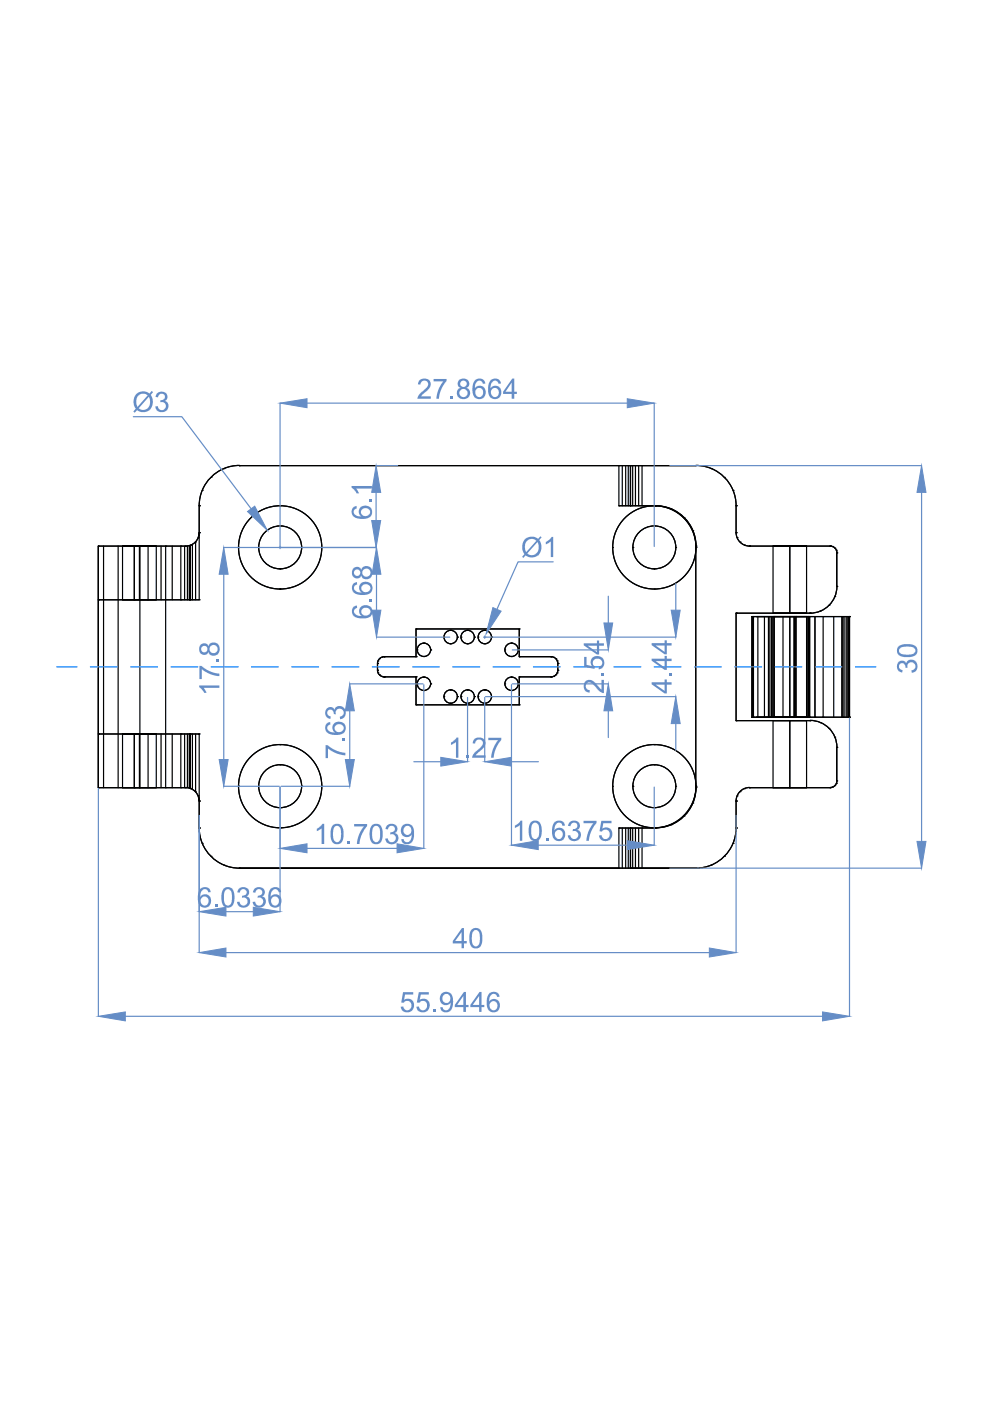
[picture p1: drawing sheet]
<svg xmlns="http://www.w3.org/2000/svg" width="210mm" height="297mm" viewBox="0 0 210 297" stroke-linecap="round" stroke-linejoin="round" font-family="sans-serif">
<g fill="none" stroke="#000" stroke-width=".25">
<path d="M159.4 130.7v21.4M159.5 130.7v21.4M159.6 130.7h-.2h20.6M159.6 130.7h3.3v21.4h-3.3zM159.6 130.7h.1M159.6 130.7v21.4M159.8 130.7h.1M159.8 130.7v21.4M160.7 130.7v21.4M162.1 130.7v21.4M162.9 130.7h1.3M162.9 130.7h.1"/>
<path d="M163.2 130.7v21.4M163.6 130.7v21.4M163.9 130.7v21.4M163.9 130.7h7.1zM164.2 130.7h4.2v21.4h-4.2zM164.2 130.7h.1M164.2 130.7v21.4M166 130.7v21.4M167.5 130.7h.1M167.5 130.7v21.4M168.4 130.7h.2v21.4h-.2M168.4 130.7h.1"/>
<path d="M168.4 130.7v21.4M168.5 130.7v21.4M168.6 130.7h.1M168.6 130.7h3.1M168.8 130.7h-8.5h14.2M168.8 130.7v21.4M168.8 130.7v21.4h-8.5h12.5M168.8 130.7h.1M171 130.7v21.4M171.3 130.7h.1M171.3 130.7v21.4M171.4 130.7v21.4"/>
<path d="M171.5 130.7v21.4M171.6 130.7v21.4M171.6 130.7h-.3v21.4M171.6 130.7l.1 21.4zM171.6 130.7h.1M171.7 130.7h.1M172.8 130.7v21.4h1.7v-21.4M172.8 130.7h.1M172.8 130.7v21.4M174.5 130.7h5.6v21.4h-5.6M174.5 130.7h.1M176.8 130.7v21.4"/>
<path d="M178.5 130.7v21.4M178.7 130.7h.1M178.7 130.7v21.4M179.1 130.7v21.4M179.6 130.7v21.4M179.9 130.7v21.4M180 130.7h.1M180.1 130.7h.1M180.1 130.7l-.1 21.4M180.1 130.7v21.4M159.6 152.1h-.2h.4M159.6 152.1h.1"/>
<path d="M159.8 152.1h20.3M159.8 152.1h.1M162.9 152.1h1.3M162.9 152.1h.1M163.9 152.1h7.1zM164.2 152.1h.1M167.5 152.1h.1M168.4 152.1h.1M168.6 152.1h.1M168.6 152.1h3.1M168.8 152.1h.1M171.3 152.1h.1"/>
<path d="M171.3 152h.3M171.6 152.1h.1M171.7 152.1h.1M172.8 152.1h.1M174.5 152.1h.1M178.7 152.1h.1M180 152.1h.1M180.1 152.1v-21.4v21.4M180.1 152.1h.1"/>
</g>
<g fill="none" stroke="#000" stroke-width=".25">
<path d="M47.5 99.4h.1M50.7 98.7h96.8h-13.8M50.7 98.7h.1M50.7 98.7h80.5M50.8 98.7a8.5 8.5 0 0 0-8.6 8.5M131.2 98.7v8.5h7.5M131.2 98.7h2.5v8.5M131.2 98.7h.1M131.9 98.7v8.5M132.7 98.7v8.5M133.2 98.7v8.5M133.7 98.7h.1"/>
<path d="M133.7 98.7v8.5M134.1 98.7v8.5M134.7 98.7v8.5M135.4 98.7v8.5M136.1 98.7v8.5h2.9M136.1 98.7h.1M147.5 98.7h.1M147.5 98.7a8.5 8.5 0 0 1 8.6 8.5M150.8 99.4h.1M20.9 115.8h14.2M20.9 115.8h7.6v11.4h-7.6M20.9 115.8v51.2z"/>
<path d="M20.9 115.8h.1M20.9 115.8v51.2M22 115.8v51.2M25 115.8v51.2M26 115.8h7.1zM26 115.8v11.4M28.5 115.8h10.9M28.5 115.8h.1M28.5 115.8v11.4M29.6 115.8h.1M29.6 115.8v11.4M29.7 115.8v51.2"/>
<path d="M31.4 115.8v11.4M33.1 115.8v11.4M34.1 115.8v11.4M35.1 115.8h.1M36.5 115.8v11.4M38.3 115.8h.1M38.3 115.8v11.4M39.1 115.8v11.4M39.4 115.8h-4.3v51.2h4.3M39.4 115.8h.1M39.7 115.7v11.5M40.1 115.7v11.5"/>
<path d="M40.2 115.7l-.8 .1M40.2 115.7h.1M40.2 115.7v11.5M40.4 115.6v11.6M40.5 115.6h.1M40.8 115.4v11.8M41.4 114.9h.1M41.5 114.9v12.3M42 114h.1M42.2 112.9a2.86 2.86 0 0 1-2.8 2.9M42.2 112.9v14.3h-2v-11.5a2.81 2.81 0 0 0 2-2.8zM42.2 112.9h.1"/>
<path d="M42.2 107.2h.1M42.2 107.2v5.7M42.9 104h.1M44.7 101.2h.1M50.6 116.1h.1M54.8 116.1h.1M59.4 107.2h.1M59.4 111.5h.1M64 116.1h.1M68.2 116.1h.1M129.9 116.1h.1M131.2 107.2h2.5"/>
<path d="M131.2 107.2h.1M133.7 107.2h2.4M133.7 107.2h.1M134.1 116.1h.1M136.1 107.2h.1M138.7 107.2h.1M138.7 111.5h.1M138.7 107.2h.3M139 107.2h.1M139 107.2a8.5 8.5 0 0 1 8.6 8.6M142.3 107.9h.1M143.2 116.1h.1"/>
<path d="M145 109.7h.1M146.9 112.5h.1M147.5 115.8h.1M147.5 115.8v51.2M147.5 116.1h.1M153.6 101.2h.1M155.4 104h.1M156.1 112.9a2.86 2.86 0 0 0 2.8 2.9M156.1 107.2h.1M156.1 112.9h.1M156.1 107.2v5.7M156.3 114h.1"/>
<path d="M156.9 114.9h.1M157.8 115.6h.1M158.9 115.8h.1M158.9 115.8h17.1M163.9 115.8h7.1zM163.9 115.8v14.2M167.5 115.8h.1M167.5 115.8v14.2M171 115.8v14.2M176 115.8h.1M176 115.8a1.42 1.42 0 0 1 1.4 1.4M176.5 115.9h.1"/>
<path d="M177 116.2h.1M177.3 116.7h.1M177.4 117.2v7.1v-7.1M177.4 117.2h.1M20.9 127.2h.1M20.9 127.2h21.3M26 127.2h7.1zM28.5 127.2h9.8M28.5 127.2h.1M29.6 127.2h.1M38.3 127.2h1.9M38.3 127.2h.1"/>
<path d="M40.2 127.2h.1M42.2 127.2h.1M59.4 124.9h.1M59.4 120.6h.1M80.5 139.7h.1M80.9 139.4h.1M81.4 139.2h6.8v-5.8h21.9v5.8h6.7M81.4 139.2h.1M81.4 139.2h6.8M81.5 139.2a1.42 1.42 0 0 0-1.5 1.5M88.2 139.2h.1M88.2 133.4h.1"/>
<path d="M88.2 133.4v5.8M88.2 133.4h21.9M88.4 137.8h.1M89.9 136.4h.1M89.9 139.2h.1M91.3 137.8h.1M94.1 135.1h.1M95.5 133.6h.1M95.5 136.5h.1M97 135.1h.1M97.7 135.1h.1M99.1 133.6h.1"/>
<path d="M99.1 136.5h.1M100.6 135.1h.1M101.3 135.1h.1M102.8 133.6h.1M102.8 136.5h.1M104.2 135.1h.1M107 137.8h.1M108.4 136.4h.1M108.4 139.2h.1M109.8 137.8h.1M110.1 133.4v5.8M110.1 139.2h.1"/>
<path d="M110.1 133.4h.1M110.1 139.2h6.7M116.8 139.2h.1M116.8 139.2a1.42 1.42 0 0 1 1.5 1.5M117.4 139.4h.1M117.8 139.7h.1M138.7 124.9h.1M138.7 120.6h.1M156.1 130h.1M163.9 130h7.1zM167.5 130h.1M171.7 130h-15.6v22.8h15.6"/>
<path d="M171.7 130h.1M173.9 129.6h.1M175.8 128.4h.1M177 126.5h.1M177.4 124.3h.1M177.4 124.3a5.7 5.7 0 0 1-5.6 5.7M20.9 155.6h7.6v11.4h-7.6M20.9 155.6h.1M20.9 155.6h21.3M26 155.6h7.1zM26 155.6v11.4M28.5 155.6h11.7"/>
<path d="M28.5 155.6h.1M28.5 155.6v11.4M29.6 155.6h.1M29.6 155.6v11.4M31.4 155.6v11.4M33.1 155.6v11.4M34.1 155.6v11.4M36.5 155.6v11.4M38.3 155.6v11.4h-9.8M38.3 155.6h.1M39.1 155.6v11.4M39.7 155.6v11.4"/>
<path d="M40.1 155.6v11.5M40.2 155.6h2v14.2a2.81 2.81 0 0 0-2-2.7zM40.2 155.6h.1M40.2 155.6v11.5M40.4 155.6v11.6M40.8 155.6v11.8M41.5 155.6v12.3M42.2 155.6h.1M59.4 157.9h.1M80 142.1a1.42 1.42 0 0 0 1.5 1.4M80 140.7v1.4M80 140.7h.1"/>
<path d="M80 142.1h.1M80.1 142.7h.1M80.1 140.1h.1M80.5 143.1h.1M80.9 143.4h.1M81.4 143.5h6.8v5.9h21.9v-5.9h6.7M81.4 143.5h.1M81.4 143.5h6.8M88.2 143.5h.1M88.2 149.4h.1M88.2 143.5v5.9M88.2 149.4h21.9"/>
<path d="M88.4 145h.1M89.9 143.6h.1M89.9 146.4h.1M91.3 145h.1M94.1 147.7h.1M95.5 146.3h.1M95.5 149.1h.1M97 147.7h.1M97.7 147.7h.1M99.1 146.3h.1M99.1 149.1h.1M100.6 147.7h.1"/>
<path d="M101.3 147.7h.1M102.8 146.3h.1M102.8 149.1h.1M104.2 147.7h.1M107 145h.1M108.4 143.6h.1M108.4 146.4h.1M109.8 145h.1M110.1 143.5h.1M110.1 149.4h.1M110.1 143.5v5.9M110.1 143.5h6.7"/>
<path d="M116.8 143.5h.1M117.4 143.4h.1M117.8 143.1h.1M118.1 142.7h.1M118.1 140.1h.1M118.3 140.7h.1M118.3 142.1h.1M118.3 140.7v1.4M118.3 142.1a1.42 1.42 0 0 1-1.5 1.4M138.7 157.9h.1M156.1 152.8h.1M163.9 152.8h7.1z"/>
<path d="M163.9 152.8v14.2M167.5 152.8h.1M167.5 152.8v14.2M171 152.8v14.2M171.7 152.8h.1M171.8 152.7a5.7 5.7 0 0 1 5.6 5.7M173.9 153.2h.1M175.8 154.4h.1M177 156.3h.1M177.4 158.5h.1M20.9 167h14.2M20.9 167h.1"/>
<path d="M26 167h7.1zM28.5 167h.1M29.6 167h.1M35.1 167h.1M38.3 167h1.1M38.3 167h.1M39.4 167l.8 .1M39.4 167h.1M39.4 167a2.86 2.86 0 0 1 2.8 2.8M40.2 167.1h.1M40.5 167.2h.1M41.4 167.9h.1"/>
<path d="M42 168.7h.1M42.2 175.5a8.5 8.5 0 0 0 8.6 8.6M42.2 169.8h.1M42.2 175.6h.1M42.2 169.8v5.8M42.9 178.8h.1M50.6 166.7h.1M54.8 166.7h.1M59.4 175.6h.1M59.4 171.3h.1M59.4 162.2h.1M64 166.7h.1"/>
<path d="M68.2 166.7h.1M129.9 166.7h.1M131.2 175.6h2.5v8.5h-2.5M131.2 175.6h.1M131.9 175.6v8.5M132.7 175.6v8.5M133.2 175.6v8.5M133.7 175.6h2.4M133.7 175.6h.1M133.7 175.6v8.5M134.1 166.7h.1M134.1 175.6v8.5"/>
<path d="M134.7 175.6v8.5M135.4 175.6v8.5M136.1 175.6h.1M138.7 175.6h-7.5v8.5M138.7 175.6h.1M138.7 171.3h.1M138.7 162.2h.1M138.7 175.6h.3M139 175.6h-2.9v8.5M139 175.6h.1M142.3 174.9h.1M143.2 166.7h.1"/>
<path d="M145 173h.1M146.9 170.3h.1M147.5 166.7h.1M147.5 167h.1M147.6 167a8.5 8.5 0 0 1-8.6 8.5M155.4 178.8h.1M156.1 169.8h.1M156.1 175.6h.1M156.1 169.8v5.8M156.1 175.5a8.5 8.5 0 0 1-8.6 8.6M156.3 168.7h.1M156.9 167.9h.1"/>
<path d="M157.8 167.2h.1M158.9 167h.1M158.9 167h17.1M158.9 167a2.86 2.86 0 0 0-2.8 2.8M163.9 167h7.1zM167.5 167h.1M176 167h.1M176.5 166.9h.1M177 166.6h.1M177.3 166.1h.1M177.4 165.6v-7.1v7.1M177.4 165.6h.1"/>
<path d="M177.4 165.5a1.42 1.42 0 0 1-1.4 1.5M44.7 181.6h.1M47.5 183.4h.1M50.7 184.1h.1M131.2 184.1h-80.5h96.8h-13.8M131.2 184.1h.1M133.7 184.1h.1M136.1 184.1h.1M147.5 184.1h.1M150.8 183.4h.1M153.6 181.6h.1"/>
<circle cx="59.4" cy="116.1" r="4.6"/>
<circle cx="59.4" cy="116.1" r="8.8"/>
<circle cx="138.7" cy="116.1" r="8.8"/>
<circle cx="138.7" cy="116.1" r="4.6"/>
<circle cx="89.9" cy="137.8" r="1.42"/>
<circle cx="95.6" cy="135.1" r="1.42"/>
<circle cx="99.2" cy="135.1" r="1.42"/>
<circle cx="102.8" cy="135.1" r="1.42"/>
<circle cx="108.5" cy="137.8" r="1.42"/>
<circle cx="89.9" cy="145" r="1.42"/>
<circle cx="95.6" cy="147.7" r="1.42"/>
<circle cx="99.2" cy="147.7" r="1.42"/>
<circle cx="102.8" cy="147.7" r="1.42"/>
<circle cx="108.5" cy="145" r="1.42"/>
<circle cx="59.4" cy="166.7" r="4.6"/>
<circle cx="59.4" cy="166.7" r="8.8"/>
<circle cx="138.7" cy="166.7" r="8.8"/>
<circle cx="138.7" cy="166.7" r="4.6"/>
</g>
<!-- layer: AM_5 -->
<path d="M59.4 85.5v30.4M65.1 85.5h67.9M138.7 85.5v30.4" fill="none" stroke="#658dc6" stroke-width=".25"/>
<g fill="#658dc6" stroke="#658dc6" stroke-width=".21">
<path d="M59.4 85.5l5.7-1v1.9z"/>
<path d="M133 84.5l5.7 1-5.7 .9z"/>
</g>
<g fill="#658dc6">
<path d="M89 80.6l.5-.3h.7l.5 .1 .5 .4 .1 .7-.2 .7-1.9 1.8h2.1v.5h-2.8l.4-.9 1.8-1.7 .1-.6a.84 .84 0 0 0-.9-.6 .84 .84 0 0 0-.8 .8h-.5z"/>
<path d="M91.9 80.3h2.8l-.1 .5-1.1 1.8-.4 1.9h-.6l.2-1 .5-1.5 .8-1.1h-2.1z"/>
<path d="M95.5 83.9h.6v.6h-.6z"/>
<path d="M97.2 80.7l.5-.4h.8l.5 .2 .4 .4 .1 .3-.1 .6-.5 .5 .6 .4 .2 .8-.5 .9-.7 .2h-.5l-.4-.1-.6-.5-.1-1 .5-.7h.3l-.1-.1a.96 .96 0 0 1-.4-1.5zM97.6 81.4a.7 .7 0 0 0 1.4 0 .7 .7 0 0 0-1.4 0zM97.4 83.3a.87 .87 0 0 0 1.7 0 .87 .87 0 0 0-1.7 0z"/>
<path d="M100.6 80.8l.4-.4 .9-.1 .7 .3 .3 .7-.5 .1-.3-.5a.98 .98 0 0 0-1.1 .1 .98 .98 0 0 0-.3 1v.3l.6-.5h.7l.8 .5 .2 1.1-.3 .7-.4 .4-.5 .1-.7-.1-.4-.2-.4-.6-.2-1.4 .2-1zM101.1 82.4l-.3 .5v.5l.2 .5 .5 .3a.93 .93 0 0 0 .9-1.1 .93 .93 0 0 0-1.3-.7z"/>
<path d="M103.9 80.8l.6-.5h.8l.6 .3 .3 .7-.5 .1-.3-.5a.99 .99 0 0 0-1 .1 .99 .99 0 0 0-.4 1v.3l.6-.5h.7l.3 .1 .5 .5 .2 1.1-.5 .9-1.1 .2-.7-.3-.3-.4-.2-.8v-1.1zM104.4 82.4l-.3 .5 .1 .8 .5 .5h.5l.4-.3 .1-.4v-.8l-.6-.4z"/>
<path d="M108.6 80.3h.4v2.8h.6v.4h-.6v1h-.5v-1h-1.8v-.4zM108.5 81.1l-1.3 2h1.3z"/>
</g>
<path d="M28.3 88.3h10.3l14.6 19.6" fill="none" stroke="#658dc6" stroke-width=".25"/>
<g fill="#658dc6">
<path d="M33.3 83.4l.6-.3h.7l.5 .2 .4 .6-.1 .8-.5 .3 .5 .3 .2 .3v1l-.7 .7-1 .1-.7-.4-.3-.8 .6-.1 .1 .6 .3 .2h.8l.4-.5 .1-.5-.2-.4-.4-.2h-.6v-.5h.4a.71 .71 0 0 0 .5-.9 .71 .71 0 0 0-.8-.5 .71 .71 0 0 0-.6 .8h-.5z"/>
<path d="M28.9 83.5l.7-.4 .5-.1 .9 .1 .7 .3 .5-.5 .3 .2-.6 .6 .5 .9-.1 1.3-.3 .7-.4 .4-.9 .4-.9-.1-.7-.3-.5 .5-.3-.3 .5-.5-.4-.8-.1-.9 .2-.8zM29.3 83.9l-.4 .9v.8l.3 .7 2.1-2.5-.5-.3h-.8zM31.6 84.1l-2.2 2.5 .1 .1 .6 .2h.5l.9-.5 .3-.9v-.8z"/>
</g>
<g fill="#658dc6" stroke="#658dc6" stroke-width=".21">
<path d="M52.5 108.5l1.5-1.2 2.7 5.1z"/>
<path d="M42.2 202l5.7-1v1.9z"/>
<path d="M150.4 201l5.7 1-5.7 .9z"/>
</g>
<path d="M59.1 116.1h.5M59.4 115.8v.5M42.2 172.9v29.1M156.1 172.9v29.1M47.9 202h102.5" fill="none" stroke="#658dc6" stroke-width=".25"/>
<g fill="#658dc6">
<path d="M97.9 196.8h.5v2.7h.6v.5h-.6v1h-.5v-1h-1.9v-.5zM97.9 197.6l-1.4 1.9h1.4z"/>
<path d="M100.1 197l.7-.3 .6 .1 .6 .5 .2 .7v2l-.4 .8-.6 .3-.9-.1-.7-.8v-2.2zM100.6 197.2l-.4 .4-.1 .6v1.4l.2 .7a.8 .8 0 0 0 1 .3 .8 .8 0 0 0 .4-1l-.1-1.9-.4-.5z"/>
</g>
<path d="M142 98.7h53.4M195.4 104.4v74M142 184.1h53.4" fill="none" stroke="#658dc6" stroke-width=".25"/>
<g fill="#658dc6" stroke="#658dc6" stroke-width=".21">
<path d="M195.4 98.7l.9 5.7h-1.9z"/>
<path d="M194.4 178.4h1.9l-.9 5.7z"/>
</g>
<g fill="#658dc6">
<path d="M190.4 140.5l.5-.4h.6l.6 .5 .2-.3 .4-.4h1l.7 .8 .1 .6-.1 .7-.5 .5-.6 .2-.1-.6 .6-.2 .3-.4-.1-.7-.4-.3-.6-.1-.4 .2-.2 .4v.6h-.4l-.1-.5-.2-.3-.5-.2a.75 .75 0 0 0-.6 .8 .75 .75 0 0 0 .8 .7l-.1 .5h-.1l-.5-.2-.4-.4-.2-.7z"/>
<path d="M190.3 137.3l.5-.5 .6-.2 2 .1 1 .6 .1 1.1-.5 .6-.8 .3-2-.1-.5-.2-.5-.6-.1-.4zM191 137.3l-.1 .1a.8 .8 0 0 0-.2 .9 .8 .8 0 0 0 .9 .5h1.6l.6-.3a.86 .86 0 0 0 .1-1.1 .86 .86 0 0 0-1-.3h-1.3z"/>
</g>
<path d="M180.1 152.2v63.3M20.9 167.2v48.3M26.6 215.5h147.8" fill="none" stroke="#658dc6" stroke-width=".25"/>
<g fill="#658dc6" stroke="#658dc6" stroke-width=".21">
<path d="M20.9 215.5l5.7-1v2z"/>
<path d="M174.4 214.5l5.7 1-5.7 1z"/>
</g>
<g fill="#658dc6">
<path d="M85.5 210.4h2.1v.5h-1.7l-.2 1.1 .5-.2h.7l.7 .5 .2 .5-.2 1.1-.7 .6-.9 .1-.4-.1-.5-.5-.2-.6h.6l.1 .3a.93 .93 0 0 0 1.4 .2 .93 .93 0 0 0 0-1.4l-.4-.3h-.5l-.5 .4h-.5z"/>
<path d="M88.8 210.4h2.1v.5h-1.7l-.2 1.1 .5-.2h.9l.5 .5 .2 .7-.1 .9-.8 .7h-.8l-.6-.2-.3-.3-.2-.7h.5l.1 .3a.93 .93 0 0 0 1.3 .3 .93 .93 0 0 0 .3-1.3l-.6-.5h-.5l-.5 .4h-.5z"/>
<path d="M91.9 214h.6v.5h-.6z"/>
<path d="M93.5 210.8l.7-.5 .9 .1 .6 .5 .3 .8v1.8l-.6 .9-.5 .2h-.7l-.4-.2-.5-.8 .5-.1a.84 .84 0 0 0 1 .7 .84 .84 0 0 0 .7-1v-.6l-.7 .5h-.6l-.6-.3-.4-.9 .1-.6zM94.2 210.8l-.4 .7 .1 .7 .4 .4h.6l.5-.5v-.9l-.5-.5z"/>
<path d="M98.4 210.3h.4v2.8h.5v.4h-.5v1h-.6v-1h-1.8v-.4zM98.2 211.2l-1.3 1.9h1.3z"/>
<path d="M101.7 210.3h.4v2.8h.6v.4h-.6v1h-.5v-1h-1.9v-.4zM101.6 211.2l-1.4 1.9h1.4z"/>
<path d="M103.7 210.7l.5-.3 .9-.1 .3 .1 .5 .7v.2l-.5 .1a.82 .82 0 0 0-1-.7 .82 .82 0 0 0-.6 1l-.1 .6 .5-.4 .7-.1 .5 .2 .4 .4 .2 1.1-.2 .5-.5 .5-.4 .1-.8-.1-.8-.8-.1-1.7zM104.1 212.4l-.3 .5 .1 .8 .3 .4 .6 .1 .5-.3 .1-.3v-.9l-.6-.4z"/>
</g>
<path d="M117.3 119.1h-7.5l-4.4 10.1" fill="none" stroke="#658dc6" stroke-width=".25"/>
<g fill="#658dc6">
<path d="M115.7 114.9l.7-.4 .6-.7h.3v4.3h-.5v-3.3l-1 .6z"/>
<path d="M111.2 114.5l.5-.5 .7-.2h1l.7 .5 .5-.6 .2 .2-.5 .6 .5 .9v1l-.2 .7-.5 .7-1.1 .4h-.8l-.8-.5-.4 .6-.3-.2 .5-.6-.5-1 .1-1.2zM111.7 114.7l-.3 .6-.1 .5v.7l.3 .6 2.1-2.5-.4-.3h-.7zM113.9 114.9l-2.1 2.4 .2 .3 1.1 .1 .8-.6 .3-.7v-.8z"/>
</g>
<g fill="#658dc6" stroke="#658dc6" stroke-width=".21">
<path d="M104.5 128.8l1.7 .8-3.1 4.8z"/>
<path d="M93.5 160.6l5.6 .9-5.6 .9z"/>
<path d="M102.8 161.5l5.6-.9v1.8z"/>
</g>
<path d="M102.5 135.1h.5M102.8 134.8v.5M99.1 147.9v13.6M102.8 147.9v13.6M87.7 161.5h5.8M108.4 161.5h5.8" fill="none" stroke="#658dc6" stroke-width=".25"/>
<g fill="#658dc6">
<path d="M95.7 157.4l.6-.4 .5-.6h.4v4.3h-.5v-3.4l-1.1 .6z"/>
<path d="M98.8 160.1h.6v.6h-.6z"/>
<path d="M100.6 156.7l.6-.3h.8l.6 .3 .3 .4v.5l-.1 .6-2 1.9h2.1v.6h-2.8l.2-.7 1.6-1.5 .5-.9a.83 .83 0 0 0-.9-.8 .83 .83 0 0 0-.8 .8h-.5l.1-.5z"/>
<path d="M103.5 156.4h2.8v.4l-.7 1-.6 1.2-.3 1.7h-.6l.2-1 .4-1.4 .9-1.4h-2.1z"/>
</g>
<g fill="none" stroke="#007fff" stroke-width=".25">
<path d="M12.1 141.4h4.2M19.2 141.4h5.7M27.7 141.4h5.7M36.3 141.4h5.6M44.8 141.4h5.7M53.3 141.4h5.7M61.9 141.4h5.6M70.4 141.4h5.7M78.9 141.4h5.8M87.5 141.4h5.7M96 141.4h5.7M104.5 141.4h5.8"/>
<path d="M113.1 141.4h5.7M121.7 141.4h5.6M130.2 141.4h5.7M138.7 141.4h5.7M147.3 141.4h5.6M155.8 141.4h5.7M164.3 141.4h5.7M172.9 141.4h5.6M181.4 141.4h4.3"/>
</g>
<!-- layer: AM_5 -->
<path d="M47.4 116.1h11.8M47.4 121.8v39.2M47.4 166.7h11.8" fill="none" stroke="#658dc6" stroke-width=".25"/>
<g fill="#658dc6" stroke="#658dc6" stroke-width=".21">
<path d="M47.4 116.1l1 5.7h-1.9z"/>
<path d="M46.5 161h1.9l-1 5.7z"/>
</g>
<g fill="#658dc6">
<path d="M42.2 145.3h4.3v.5h-3.3l.6 1.1h-.5l-.5-.7-.6-.5z"/>
<path d="M42.3 141.2h.4l.6 .5 1.5 .8 1.7 .3v.5l-1.9-.3-1.8-1.1v2.1h-.5z"/>
<path d="M45.9 139.8h.6v.6h-.6z"/>
<path d="M42.5 136.8l.5-.4h.6l.5 .3 .1 .3 .5-.7h1l.8 .6 .1 .6-.1 .8-.5 .5-.5 .2-.8-.1-.5-.7-.4 .6h-.8l-.6-.4-.2-.5v-.6zM42.6 137.6a.7 .7 0 0 0 1.4 0 .7 .7 0 0 0-1.4 0zM44.4 137.6a.9 .9 0 0 0 1.8 0 .9 .9 0 0 0-1.8 0z"/>
</g>
<path d="M89.9 145.2v34.7M59.4 166.9v13M65.1 179.9h19.1" fill="none" stroke="#658dc6" stroke-width=".25"/>
<g fill="#658dc6" stroke="#658dc6" stroke-width=".21">
<path d="M59.4 179.9l5.7-1v1.9z"/>
<path d="M84.2 178.9l5.7 1-5.7 .9z"/>
</g>
<g fill="#658dc6">
<path d="M67.2 175.7l.7-.4 .5-.6h.3v4.2h-.5v-3.3l-1 .6z"/>
<path d="M73.7 178.4h.6v.5h-.6z"/>
<path d="M75.1 174.7h2.7v.5l-.6 .7-.6 1.2-.4 1.8h-.5l.2-1.3 .5-1.3 .8-1.1h-2.1z"/>
<path d="M82 175l.7-.3h.6l.5 .1 .5 .8-.2 .7-.4 .3 .7 .6v1l-.6 .7-.8 .1-.8-.2-.3-.3-.2-.7h.5l.3 .6 .3 .2 .8-.2 .3-.4-.1-.7-.3-.4h-.8l.1-.5h.4a.72 .72 0 0 0 .5-.8 .72 .72 0 0 0-.8-.6 .72 .72 0 0 0-.6 .8h-.6z"/>
<path d="M70.6 174.9l.5-.2 .9 .1 .5 .4 .3 .7v2l-.6 .9-.4 .2-.9-.1-.4-.3-.3-.5-.1-1.9 .2-.7zM71 175.3l-.4 .8v1.5l.2 .6 .6 .4a1.13 1.13 0 0 0 .9-1.6l-.2-1.5a.74 .74 0 0 0-1.1-.2z"/>
<path d="M78.9 175l.5-.3 .9 .1 .5 .4 .3 .6v1.6l-.1 .6-.5 .8-.4 .2-1.1-.2-.5-.8-.1-1.9zM79.2 175.3l-.3 .7v1.7l.2 .5 .6 .4a1.25 1.25 0 0 0 .9-1.7l-.2-1.5-.5-.3z"/>
<path d="M85.3 175.1l.7-.4h.8l.6 .5 .4 .9-.1 1.9-.6 .8-.5 .2-1.1-.2-.3-.4-.1-.5h.5a.81 .81 0 0 0 .9 .7 .81 .81 0 0 0 .7-.9l.1-.8-.5 .5-.5 .1-.5-.1-.6-.4-.2-.6v-.5zM85.9 175.3l-.3 .4-.1 .7 .3 .4 .5 .2h.4l.4-.3 .1-.6-.1-.5a.78 .78 0 0 0-1.2-.3z"/>
</g>
<path d="M59.6 116.1h20.2M79.8 135.1h15.6M79.8 121.8v7.6" fill="none" stroke="#658dc6" stroke-width=".25"/>
<g fill="#658dc6" stroke="#658dc6" stroke-width=".21">
<path d="M79.8 116.1l1 5.7h-1.9z"/>
<path d="M78.9 129.4h1.9l-1 5.7z"/>
</g>
<g fill="#658dc6">
<path d="M78.3 126.9h.6v.6h-.6z"/>
<path d="M74.9 128.8l.4-.4h.4v.5l-.3 .1a.89 .89 0 0 0-.2 1.1 .89 .89 0 0 0 .9 .5h.6l-.5-.5-.1-.8 .2-.4 .5-.5h1.2l.8 .5 .2 .9-.5 .9-1 .4h-1.2l-1-.2-.5-.6-.2-1zM76.9 129l-.3 .5v.4l.2 .4 .3 .2h.7l.5-.3 .3-.6-.4-.6-.4-.1h-.6z"/>
<path d="M74.9 123.7l.8-.3v.6l-.5 .2-.2 .6 .2 .3 .6 .4 .9 .1-.5-.6-.1-.7 .4-.6 1-.4 .8 .2 .5 .4 .2 .6-.1 .6-.5 .7-.6 .3-1.4 .1-.8-.2-.6-.4-.3-.5-.1-.7zM77 124l-.4 .5 .1 .6 .2 .3 .7 .2 .7-.4 .3-.6-.3-.5-.5-.2z"/>
<path d="M74.8 120.7l.5-.4 .6-.1 .3 .1 .4 .5 .5-.7h1l.7 .5 .2 .6-.1 .6-.2 .5-.7 .5-1-.1-.4-.7-.3 .5-.8 .1-.8-.6-.1-.8zM75 121.4a.7 .7 0 0 0 1.4 0 .7 .7 0 0 0-1.4 0zM76.8 121.4a.9 .9 0 0 0 1.8 0 .9 .9 0 0 0-1.8 0z"/>
</g>
<path d="M74.2 145h15.5M74.2 150.7v10.3M59.6 166.7h14.6" fill="none" stroke="#658dc6" stroke-width=".25"/>
<g fill="#658dc6" stroke="#658dc6" stroke-width=".21">
<path d="M74.2 145l.9 5.7h-1.9z"/>
<path d="M73.2 161h1.9l-.9 5.7z"/>
</g>
<g fill="#658dc6">
<path d="M69 158h.5l1.9 1.2 1.8 .4v.5l-1.9-.4-1.8-1v2h-.5z"/>
<path d="M72.6 156.6h.6v.6h-.6z"/>
<path d="M69.3 150.2l.9-.3 .4 .1 .3 .5 .4-.6 .4-.2h.7l.7 .7 .2 1-.5 .8-.7 .3-.1-.5 .5-.2 .3-.4 .1-.4-.2-.4-.6-.4-.5 .1-.4 .4v.8l-.4-.1-.1-.5a.71 .71 0 0 0-.9-.4 .71 .71 0 0 0-.5 .9 .71 .71 0 0 0 .8 .5l-.1 .5-.5-.1-.5-.6-.1-.7z"/>
<path d="M69.2 153.5l.8-.4v.5a.82 .82 0 0 0-.6 1 .82 .82 0 0 0 1 .6l.6 .1-.4-.4-.1-.8 .1-.5 .5-.4 .6-.2 .7 .1 .4 .2 .4 .5 .1 1-.5 .7-.8 .3h-1.2l-1.1-.3-.6-.6-.2-.8zM71.2 153.8l-.2 .3-.1 .5 .4 .5 .7 .1 .7-.3 .2-.7-.4-.5-.8-.2z"/>
</g>
<path d="M108.6 137.8h20.4M129 126.4v5.7M108.6 145h20.4M129 150.7v5.7" fill="none" stroke="#658dc6" stroke-width=".25"/>
<g fill="#658dc6" stroke="#658dc6" stroke-width=".21">
<path d="M128 132.1h1.9l-.9 5.7z"/>
<path d="M129 145l.9 5.7h-1.9z"/>
</g>
<g fill="#658dc6">
<path d="M124.1 144.5l.6-.4 .8 .2 2 1.9v-2.1h.5v2.8l-.7-.2-1.7-1.8-.6-.2a.81 .81 0 0 0-.8 .8 .81 .81 0 0 0 .8 .8v.6h-.1l-.5-.2-.5-.4-.1-1.1z"/>
<path d="M127.5 142.7h.5v.6h-.5z"/>
<path d="M123.9 139.3h.5v1.7l1.1 .2-.3-.7 .3-.9 .7-.5 1 .1 .8 .6 .1 .5-.1 .8-.5 .6-.6 .2v-.5l.6-.3 .2-.4v-.4l-.5-.6h-.8l-.5 .2-.2 .6 .1 .5 .3 .3v.5l-2.2-.4z"/>
<path d="M123.8 136.4h2.8v-.6h.4v.6h1v.5h-1v1.9h-.4l-2.8-2zM124.6 136.9l2 1.4v-1.4z"/>
</g>
<path d="M108.4 145.2v34M114.1 179.2h18.9M138.7 166.9v12.3" fill="none" stroke="#658dc6" stroke-width=".25"/>
<g fill="#658dc6" stroke="#658dc6" stroke-width=".21">
<path d="M108.4 179.2l5.7-1v1.9z"/>
<path d="M133 178.2l5.7 1-5.7 .9z"/>
</g>
<g fill="#658dc6">
<path d="M109.2 175l.7-.4 .5-.6h.3v4.3h-.5v-3.4l-1 .7z"/>
<path d="M115.7 177.7h.6v.6h-.6z"/>
<path d="M120.7 174.4l.6-.4h.7l.5 .2 .5 .7-.2 .7-.4 .3 .7 .6v1l-.6 .6-.9 .3-.5-.2-.5-.4-.2-.7h.5l.2 .6 .4 .2 .7-.1 .4-.5-.1-.7-.5-.4h-.6l.1-.4 .4-.1a.71 .71 0 0 0 .5-.8 .71 .71 0 0 0-.8-.5 .71 .71 0 0 0-.6 .7h-.6z"/>
<path d="M123.7 174h2.8l-.1 .5-.6 .9-.5 1.1-.4 1.8h-.6l.2-1.4 .6-1.3 .7-1.1h-2.1z"/>
<path d="M127.5 174h2.2v.5h-1.8l-.2 1.2 .6-.3 .6 .1 .7 .5 .2 .5v.7l-.2 .6-.8 .5-.5 .1-.7-.3-.6-.7v-.3h.5l.4 .7 .7 .1 .5-.4 .2-.4-.1-.7-.5-.5h-.7l-.4 .4-.5-.1z"/>
<path d="M112.5 174.5l.6-.5h.7l.5 .2 .4 .6 .2 1.1-.1 1.2-.3 .7-.6 .5-.5 .1-.5-.2-.6-.6-.2-.9v-1.1zM113.1 174.5l-.4 .7v1.9l.3 .7 .7 .1 .5-.7 .1-1.9-.2-.5-.3-.3-.5-.1z"/>
<path d="M117.5 174.4l.7-.4 1 .1 .4 .4 .2 .5-.6 .1a.81 .81 0 0 0-.9-.7 .81 .81 0 0 0-.7 .9l-.1 .8 .5-.5 .6-.1 .6 .1 .5 .6 .1 1-.3 .7-.4 .3-.5 .2-.6-.1-.8-.8-.2-1.7 .2-1zM117.9 176.2l-.3 .5 .2 .8 .5 .4 .6-.1 .4-.7-.1-.8-.7-.4z"/>
</g>
<path d="M79.7 98.7h4.6M59.6 116.1h20.1M79.7 104.4v6" fill="none" stroke="#658dc6" stroke-width=".25"/>
<g fill="#658dc6" stroke="#658dc6" stroke-width=".21">
<path d="M79.7 98.7l1 5.7h-1.9z"/>
<path d="M78.8 110.4h1.9l-1 5.7z"/>
</g>
<g fill="#658dc6">
<path d="M78.2 105.8h.7v.6h-.7z"/>
<path d="M74.5 103h4.4v.6h-3.4l.6 1h-.5l-.5-.8-.6-.4z"/>
<path d="M74.8 107.7l.8-.4v.5a.82 .82 0 0 0-.6 1 .82 .82 0 0 0 .9 .6l.8 .1-.5-.4-.1-.5 .1-.7 .4-.5 1-.2 .7 .2 .4 .4 .2 1-.5 .8-.8 .4h-1.2l-1-.2-.7-.6-.2-.8zM76.9 107.9l-.4 .5v.4l.4 .5 .7 .1 .7-.4 .2-.6-.4-.5-.4-.2z"/>
</g>
<path d="M102.9 135.1h40.4M143.3 123.7v5.7M102.9 147.7h40.4M143.3 153.4v5.7" fill="none" stroke="#658dc6" stroke-width=".25"/>
<g fill="#658dc6" stroke="#658dc6" stroke-width=".21">
<path d="M142.3 129.4h1.9l-.9 5.7z"/>
<path d="M143.3 147.7l.9 5.7h-1.9z"/>
</g>
<g fill="#658dc6">
<path d="M141.8 142.6h.6v.6h-.6z"/>
<path d="M138.2 144.7h2.7v-.6h.5v.6h1v.5h-1v1.8h-.5l-2.7-1.9zM139 145.2l1.9 1.3v-1.3z"/>
<path d="M138.2 139.7h2.7v-.6h.5v.6h1v.5h-1v1.8h-.5l-2.7-1.9zM139 140.2l1.9 1.3v-1.3z"/>
<path d="M138.2 136.4h2.7v-.6h.5v.6h1v.5h-1v1.8h-.5l-2.7-1.9zM139 136.9l1.9 1.3v-1.3z"/>
</g>
<path d="M42.2 172.9v20.4M59.4 166.9v26.4M47.9 193.3h5.8" fill="none" stroke="#658dc6" stroke-width=".25"/>
<g fill="#658dc6" stroke="#658dc6" stroke-width=".21">
<path d="M42.2 193.3l5.7-.9v1.8z"/>
<path d="M53.7 192.4l5.7 .9-5.7 .9z"/>
</g>
<g fill="#658dc6">
<path d="M45.6 191.8h.6v.6h-.6z"/>
<path d="M50.5 188.6l.8-.5h.5l.6 .2 .4 .6v.5l-.5 .6 .5 .4 .2 .4-.1 1-.7 .6h-1l-.6-.4-.4-.8h.6l.4 .7 .5 .1 .6-.3 .2-.6a.83 .83 0 0 0-1.2-.8v-.4h.4a.72 .72 0 0 0 .5-.9 .72 .72 0 0 0-.8-.5 .72 .72 0 0 0-.6 .8l-.5-.1z"/>
<path d="M53.9 188.6l.4-.4 .8-.1 .6 .2 .5 .7-.2 .7-.4 .3 .6 .5 .2 .4-.1 .7-.6 .6-1 .2-.6-.2-.3-.3-.2-.7h.5l.2 .6 .4 .2h.5l.3-.2 .3-.4-.1-.7-.5-.4h-.6l.1-.4h.3a.72 .72 0 0 0 .5-.9 .72 .72 0 0 0-.8-.5 .72 .72 0 0 0-.6 .8l-.5-.1z"/>
<path d="M42.4 188.6l.5-.4 .8-.1 .7 .3 .2 .4 .1 .3-.6 .1-.2-.6h-.7l-.5 .3-.2 .5-.1 .8 .6-.5 .8-.1 .6 .3 .2 .4 .2 .8-.2 .6-.4 .5-.4 .2-1.1-.1-.6-.7-.2-1.7 .2-.8zM43 190.2l-.4 .4v.7l.4 .6 .6 .1 .6-.6v-.8l-.5-.5z"/>
<path d="M47.5 188.4l.6-.3h.7l.5 .4 .3 .6 .1 .8-.1 1.4-.3 .8-.6 .3h-.6l-.4-.1-.4-.3-.2-.6-.1-2zM47.8 188.7l-.3 1v1.5l.3 .6 .6 .2 .5-.2 .2-.5v-1.9l-.1-.5-.3-.3-.5-.1z"/>
<path d="M57.3 188.6l.6-.5h.9l.6 .5 .2 .5-.5 .1-.1-.4a.89 .89 0 0 0-1.1-.1 .89 .89 0 0 0-.5 .9v.6l.5-.5 .8-.1 .5 .3 .3 .4 .2 1-.2 .6-.4 .3-.6 .2h-.7l-.5-.4-.3-.5-.1-1.8zM57.8 190.2l-.3 .4v.7a.84 .84 0 0 0 1.1 .7 .84 .84 0 0 0 .5-1.2l-.4-.6-.6-.1z"/>
</g>
</svg>
